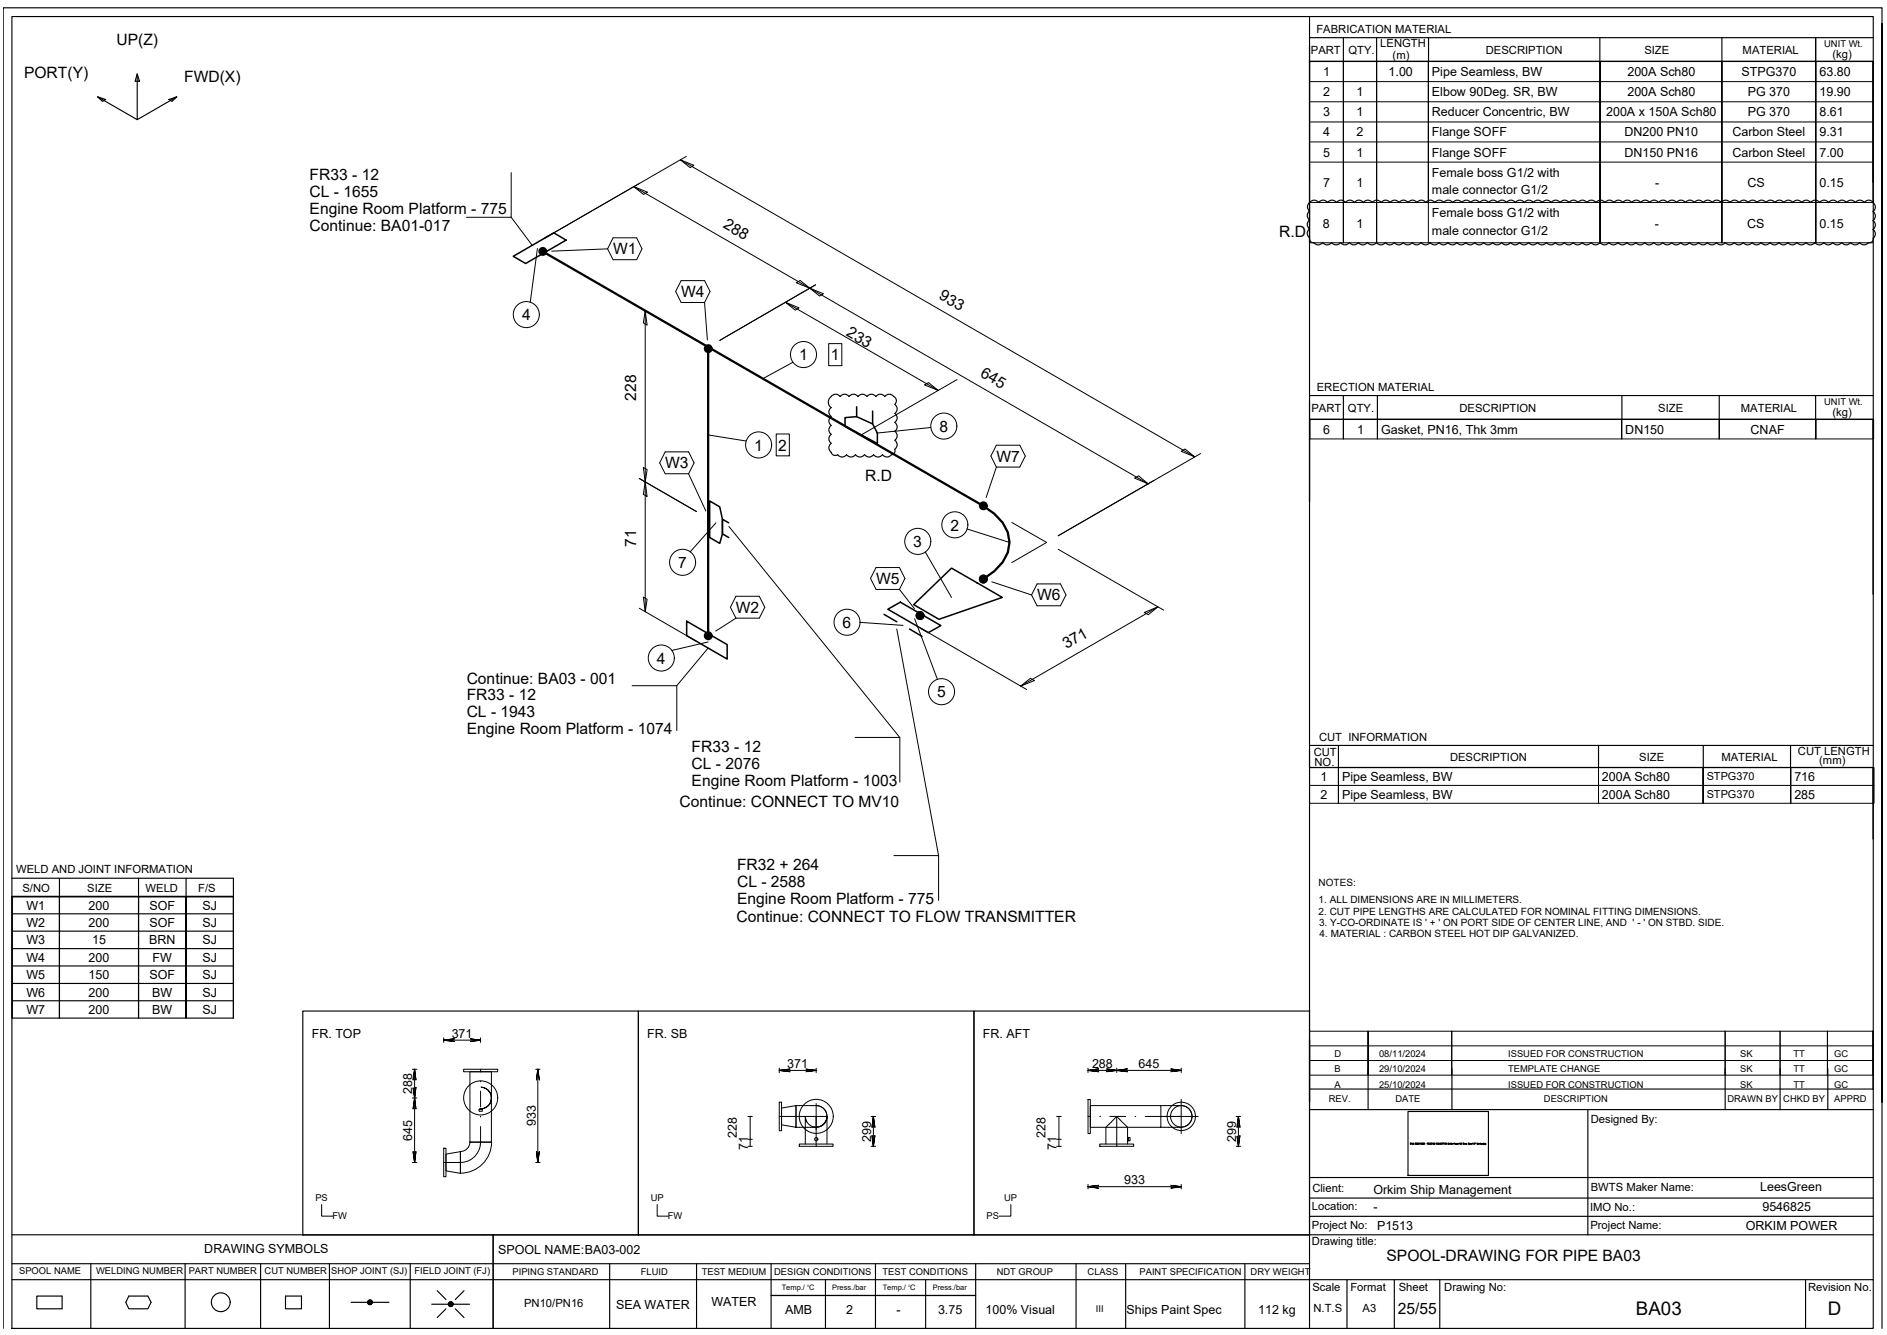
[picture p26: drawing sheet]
<svg xmlns="http://www.w3.org/2000/svg" width="420mm" height="297mm" viewBox="0 0 420 297" stroke-linecap="round" stroke-linejoin="round" font-family="sans-serif">
<defs><g id="words">
<g font-size="4.2">
<text x="364.3" y="292.7">BA03</text>
<text x="407" y="292.7">D</text>
</g>
<g font-size="3.5">
<text x="25.9" y="10.1">UP(Z)</text>
<text x="5.4" y="17.4">PORT(Y)</text>
<text x="41" y="18.2">FWD(X)</text>
<text x="68.9" y="40.1">FR33 - 12</text>
<text x="68.9" y="47.6">Engine Room Platform - 775</text>
<text x="68.9" y="43.9">CL - 1655</text>
<text x="68.9" y="51.4">Continue: BA01-017</text>
<text x="160.9" y="50.6" transform="rotate(30 160.9 50.6)">288</text>
<text x="284.8" y="52.7">R.D</text>
<text x="136.5" y="56.6">W1</text>
<text x="116.2" y="71.3">4</text>
<text x="151.7" y="66.1">W4</text>
<text x="208.9" y="66.4" transform="rotate(30 208.9 66.4)">933</text>
<text x="188.3" y="74.6" transform="rotate(30 188.3 74.6)">233</text>
<text x="177.9" y="80.1">1</text>
<text x="185" y="80.1">1</text>
<text x="218.1" y="83.7" transform="rotate(30 218.1 83.7)">645</text>
<text x="141.7" y="89.2" transform="rotate(-90 141.7 89.2)">228</text>
<text x="167.9" y="100.2">1</text>
<text x="173.3" y="100.2">2</text>
<text x="209.2" y="96.1">8</text>
<text x="148.1" y="104.2">W3</text>
<text x="192.6" y="107">R.D</text>
<text x="221.9" y="102.7">W7</text>
<text x="211.6" y="118.1">2</text>
<text x="141.7" y="121.7" transform="rotate(-90 141.7 121.7)">71</text>
<text x="203.4" y="121.7">3</text>
<text x="151" y="126.4">7</text>
<text x="195.1" y="130">W5</text>
<text x="163.9" y="136.4">W2</text>
<text x="230.9" y="133.6">W6</text>
<text x="187.6" y="139.7">6</text>
<text x="146.2" y="147.7">4</text>
<text x="237.4" y="144.5" transform="rotate(-30 237.4 144.5)">371</text>
<text x="103.9" y="155.8">FR33 - 12</text>
<text x="103.9" y="152.1">Continue: BA03 - 001</text>
<text x="208.7" y="155.2">5</text>
<text x="103.9" y="159.6">CL - 1943</text>
<text x="103.9" y="163.3">Engine Room Platform - 1074</text>
<text x="154" y="167.3">FR33 - 12</text>
<text x="154" y="171.1">CL - 2076</text>
<text x="151.3" y="179.6">Continue: CONNECT TO MV10</text>
<text x="154" y="174.8">Engine Room Platform - 1003</text>
<text x="164.1" y="193.6">FR32 + 264</text>
<text x="164.1" y="197.4">CL - 2588</text>
<text x="164.1" y="201.1">Engine Room Platform - 775</text>
<text x="164" y="205.1">Continue: CONNECT TO FLOW TRANSMITTER</text>
<text x="308.7" y="280.7">SPOOL-DRAWING FOR PIPE BA03</text>
<text x="311.2" y="292.4">25/55</text>
</g>
<g font-size="2.8">
<text x="294.6" y="16.9">1</text>
<text x="309.2" y="16.9">1.00</text>
<text x="318.8" y="16.9">Pipe Seamless, BW</text>
<text x="362.4" y="16.9">200A Sch80</text>
<text x="387.8" y="16.9">STPG370</text>
<text x="405.1" y="16.9">63.80</text>
<text x="294.6" y="21.4">2</text>
<text x="302" y="21.4">1</text>
<text x="318.8" y="21.4">Elbow 90Deg. SR, BW</text>
<text x="362.4" y="21.4">200A Sch80</text>
<text x="389.2" y="21.4">PG 370</text>
<text x="405.1" y="21.4">19.90</text>
<text x="294.6" y="25.9">3</text>
<text x="302" y="25.9">1</text>
<text x="318.8" y="25.9">Reducer Concentric, BW</text>
<text x="357.6" y="25.9">200A x 150A Sch80</text>
<text x="389.2" y="25.9">PG 370</text>
<text x="405.1" y="25.9">8.61</text>
<text x="294.6" y="30.4">4</text>
<text x="294.6" y="34.8">5</text>
<text x="302" y="30.4">2</text>
<text x="302" y="34.8">1</text>
<text x="318.8" y="30.4">Flange SOFF</text>
<text x="318.8" y="34.8">Flange SOFF</text>
<text x="361.7" y="30.4">DN200 PN10</text>
<text x="361.7" y="34.8">DN150 PN16</text>
<text x="385.7" y="30.4">Carbon Steel</text>
<text x="385.7" y="34.8">Carbon Steel</text>
<text x="405.1" y="30.4">9.31</text>
<text x="405.1" y="34.8">7.00</text>
<text x="294.6" y="41.7">7</text>
<text x="302" y="41.7">1</text>
<text x="318.8" y="39.3">Female boss G1/2 with</text>
<text x="368.5" y="41.7">-</text>
<text x="389.1" y="41.7">CS</text>
<text x="405.1" y="41.7">0.15</text>
<text x="318.8" y="43.2">male connector G1/2</text>
<text x="294.5" y="50.6">8</text>
<text x="302" y="50.7">1</text>
<text x="318.8" y="48.3">Female boss G1/2 with</text>
<text x="318.8" y="52.2">male connector G1/2</text>
<text x="368.5" y="50.7">-</text>
<text x="389" y="50.7">CS</text>
<text x="405.1" y="50.7">0.15</text>
<text x="294.6" y="96.5">6</text>
<text x="302.2" y="96.5">1</text>
<text x="307.5" y="96.5">Gasket, PN16, Thk 3mm</text>
<text x="361.9" y="96.5">DN150</text>
<text x="389.8" y="96.5">CNAF</text>
<text x="294" y="173.7">1</text>
<text x="298.8" y="173.7">Pipe Seamless, BW</text>
<text x="356.7" y="173.7">200A Sch80</text>
<text x="399.5" y="173.7">716</text>
<text x="294" y="177.8">2</text>
<text x="298.8" y="177.8">Pipe Seamless, BW</text>
<text x="356.7" y="177.8">200A Sch80</text>
<text x="399.5" y="177.8">285</text>
<text x="5.9" y="202.4">W1</text>
<text x="19.7" y="202.4">200</text>
<text x="33.3" y="202.4">SOF</text>
<text x="45.1" y="202.4">SJ</text>
<text x="5.9" y="206.2">W2</text>
<text x="19.7" y="206.2">200</text>
<text x="33.3" y="206.2">SOF</text>
<text x="45.1" y="206.2">SJ</text>
<text x="5.9" y="210.1">W3</text>
<text x="5.9" y="214">W4</text>
<text x="19.7" y="214">200</text>
<text x="20.5" y="210.1">15</text>
<text x="33.2" y="210.1">BRN</text>
<text x="34" y="214">FW</text>
<text x="45.1" y="210.1">SJ</text>
<text x="45.1" y="214">SJ</text>
<text x="5.9" y="217.8">W5</text>
<text x="5.9" y="221.7">W6</text>
<text x="19.7" y="217.8">150</text>
<text x="19.7" y="221.7">200</text>
<text x="33.3" y="217.8">SOF</text>
<text x="33.9" y="221.7">BW</text>
<text x="45.1" y="217.8">SJ</text>
<text x="45.1" y="221.7">SJ</text>
<text x="5.9" y="225.6">W7</text>
<text x="19.7" y="225.6">200</text>
<text x="33.9" y="225.6">BW</text>
<text x="45.1" y="225.6">SJ</text>
<text x="69.4" y="230.9">FR. TOP</text>
<text x="100.6" y="230.9">371</text>
<text x="144.1" y="230.9">FR. SB</text>
<text x="218.8" y="230.9">FR. AFT</text>
<text x="175.3" y="237.7">371</text>
<text x="243.1" y="237.7">288</text>
<text x="253.5" y="237.7">645</text>
<text x="91.8" y="243.4" transform="rotate(-90 91.8 243.4)">288</text>
<text x="119.3" y="250.6" transform="rotate(-90 119.3 250.6)">933</text>
<text x="91.8" y="253.8" transform="rotate(-90 91.8 253.8)">645</text>
<text x="164" y="253.3" transform="rotate(-90 164 253.3)">228</text>
<text x="166.5" y="255.8" transform="rotate(-90 166.5 255.8)">71</text>
<text x="194" y="254.1" transform="rotate(-90 194 254.1)">299</text>
<text x="232.8" y="253.3" transform="rotate(-90 232.8 253.3)">228</text>
<text x="235.3" y="255.8" transform="rotate(-90 235.3 255.8)">71</text>
<text x="275.2" y="254.1" transform="rotate(-90 275.2 254.1)">299</text>
<text x="250.3" y="263.5">933</text>
<text x="305.8" y="265.6">Orkim Ship Management</text>
<text x="305.8" y="269.5">-</text>
<text x="391.9" y="265">LeesGreen</text>
<text x="392.4" y="269.5">9546825</text>
<text x="306.6" y="273.7">P1513</text>
<text x="388.7" y="273.6">ORKIM POWER</text>
<text x="45.5" y="278.8">DRAWING SYMBOLS</text>
<text x="110.9" y="278.9">SPOOL NAME:BA03-002</text>
<text x="137.2" y="291.3">SEA WATER</text>
<text x="158.4" y="290.6">WATER</text>
<text x="174.8" y="292.3">AMB</text>
<text x="188.4" y="292.4">2</text>
<text x="199.6" y="292.4">-</text>
<text x="208.9" y="292.4">3.75</text>
<text x="219.4" y="292.4">100% Visual</text>
<text x="250.8" y="292.3">Ships Paint Spec</text>
<text x="280.1" y="292.3">112 kg</text>
</g>
<g font-size="2.5">
<text x="291.9" y="11.9">PART</text>
<text x="293.1" y="7.3">FABRICATION MATERIAL</text>
<text x="300.3" y="11.9">QTY.</text>
<text x="307.3" y="10.5">LENGTH</text>
<text x="330.8" y="11.9">DESCRIPTION</text>
<text x="366.1" y="11.9">SIZE</text>
<text x="388" y="11.9">MATERIAL</text>
<text x="310.1" y="13.2">(m)</text>
<text x="408" y="13">(kg)</text>
<text x="293.2" y="87">ERECTION MATERIAL</text>
<text x="292" y="91.6">PART</text>
<text x="300.1" y="91.6">QTY.</text>
<text x="325" y="91.6">DESCRIPTION</text>
<text x="369.2" y="91.6">SIZE</text>
<text x="387.6" y="91.6">MATERIAL</text>
<text x="408" y="92.6">(kg)</text>
<text x="293.7" y="164.9">CUT INFORMATION</text>
<text x="292.5" y="168.2">CUT</text>
<text x="292.7" y="170.4">NO.</text>
<text x="322.9" y="169.3">DESCRIPTION</text>
<text x="365" y="169.3">SIZE</text>
<text x="383.3" y="169.4">MATERIAL</text>
<text x="400.3" y="168">CUT LENGTH</text>
<text x="405.1" y="170">(mm)</text>
<text x="3.6" y="194.3">WELD AND JOINT INFORMATION</text>
<text x="5" y="198.4">S/NO</text>
<text x="19.4" y="198.4">SIZE</text>
<text x="32.4" y="198.4">WELD</text>
<text x="44.1" y="198.4">F/S</text>
<text x="354.2" y="249.9">Designed By:</text>
<text x="292.1" y="269.3">Location:</text>
<text x="292.2" y="265.1">Client:</text>
<text x="354.1" y="269.5">IMO No.:</text>
<text x="354.2" y="265">BWTS Maker Name:</text>
<text x="292.1" y="273.5">Project No:</text>
<text x="354.1" y="273.5">Project Name:</text>
<text x="292.1" y="277">Drawing title:</text>
<text x="292.2" y="287.3">Scale</text>
<text x="300.7" y="287.3">Format</text>
<text x="311.4" y="287.3">Sheet</text>
<text x="321.6" y="287.3">Drawing No:</text>
<text x="402.6" y="287.3">Revision No.</text>
<text x="116.7" y="290.7">PN10/PN16</text>
<text x="292.5" y="291.8">N.T.S</text>
<text x="303.4" y="291.8">A3</text>
</g>
<g font-size="2.4">
<text x="380" y="173.7">STPG370</text>
<text x="380" y="177.6">STPG370</text>
</g>
<g font-size="2.2">
<text x="293.6" y="197.2">NOTES:</text>
<text x="293.6" y="200.9">1. ALL DIMENSIONS ARE IN MILLIMETERS.</text>
<text x="293.6" y="203.6">2. CUT PIPE LENGTHS ARE CALCULATED FOR NOMINAL FITTING DIMENSIONS.</text>
<text x="293.7" y="206">3. Y-CO-ORDINATE IS ' + ' ON PORT SIDE OF CENTER LINE, AND ' - ' ON STBD. SIDE.</text>
<text x="293.8" y="208.6">4. MATERIAL : CARBON STEEL HOT DIP GALVANIZED.</text>
</g>
<g font-size="2.1">
<text x="406.2" y="10.5">UNIT Wt.</text>
<text x="406.2" y="90.1">UNIT Wt.</text>
<text x="297.1" y="238.4">B</text>
<text x="297.1" y="235.2">D</text>
<text x="307.1" y="238.4">29/10/2024</text>
<text x="307.1" y="235.2">08/11/2024</text>
<text x="335.8" y="238.4">TEMPLATE CHANGE</text>
<text x="335.8" y="235.2">ISSUED FOR CONSTRUCTION</text>
<text x="387.5" y="238.4">SK</text>
<text x="387.5" y="235.2">SK</text>
<text x="399.4" y="238.4">TT</text>
<text x="399.4" y="235.2">TT</text>
<text x="408.4" y="238.4">GC</text>
<text x="408.4" y="235.2">GC</text>
<text x="295.9" y="245.1">REV.</text>
<text x="297.1" y="242">A</text>
<text x="307.1" y="242">25/10/2024</text>
<text x="310.7" y="245.1">DATE</text>
<text x="335.8" y="242">ISSUED FOR CONSTRUCTION</text>
<text x="343.8" y="245.1">DESCRIPTION</text>
<text x="384.6" y="245.1">DRAWN BY</text>
<text x="387.5" y="242">SK</text>
<text x="397.1" y="245.1">CHKD BY</text>
<text x="399.4" y="242">TT</text>
<text x="408.4" y="245.1">APPRD</text>
<text x="408.4" y="242">GC</text>
<text x="70.2" y="267.3">PS</text>
<text x="144.9" y="267.3">UP</text>
<text x="223.6" y="267.3">UP</text>
<text x="74" y="271.3">FW</text>
<text x="148.7" y="271.3">FW</text>
<text x="219.7" y="271.3">PS</text>
<text x="4.3" y="283.5">SPOOL NAME</text>
<text x="21.4" y="283.5">WELDING NUMBER</text>
<text x="42" y="283.5">PART NUMBER</text>
<text x="58.9" y="283.5">CUT NUMBER</text>
<text x="73.7" y="283.5">SHOP JOINT (SJ)</text>
<text x="92.3" y="283.5">FIELD JOINT (FJ)</text>
<text x="114.1" y="283.7">PIPING STANDARD</text>
<text x="142.7" y="283.7">FLUID</text>
<text x="156.2" y="283.7">TEST MEDIUM</text>
<text x="172.4" y="283.7">DESIGN CONDITIONS</text>
<text x="196.5" y="283.7">TEST CONDITIONS</text>
<text x="221.9" y="283.7">NDT GROUP</text>
<text x="242.2" y="283.7">CLASS</text>
<text x="253.7" y="283.7">PAINT SPECIFICATION</text>
<text x="278.5" y="283.7">DRY WEIGHT</text>
<text x="244" y="291.8">III</text>
</g>
<g font-size="1.7">
<text x="174.1" y="287">Temp./ C</text>
<text x="185.3" y="287">Press./bar</text>
<text x="196.5" y="287">Temp./ C</text>
<text x="207.7" y="287">Press./bar</text>
</g>
<g font-size=".7">
<text x="179.7" y="286.4">0</text>
<text x="202.3" y="286.4">0</text>
</g>
</g></defs>
<!-- layer: 0 -->
<g fill="none" stroke="#000" stroke-width=".22">
<path d="M103.2 237.9h7.6v.6h-7.6zM104.6 238.5h4.8v15.6h-4.8zM107 238.5h.1M107 237.9v.6M98.8 255.5h.5v6.3h-.5zM102.5 256.2v4.9v-4.9l-3.2 .6v3.7l3.2 .6M104.6 254.1h4.8M106.7 246.8l.1-.1 .6 .1zM106.7 246.8h.7v.5h-.7zM107 250.7v3.4a4.5 4.5 0 0 1-4.5 4.6h-3.7M107 246.7l.6-.1-.6 .1M107 240.5v.2"/>
<path d="M107 242.8v3.5M107 248.4v.1M107.6 246.6l.6-.2-.6 .2M107.6 242l-.6-.1 .6 .1M108.2 246.4l.5-.4-.5 .4M108.2 242.2l-.6-.2 .6 .2M108.7 246l.4-.5-.4 .5M108.7 242.6l-.5-.4 .5 .4M109.1 245.5l.2-.6-.2 .6M109.1 243.1l-.4-.5 .4 .5M109.3 243.7l-.2-.6 .2 .6M109.3 244.9l.1-.6-.1 .6"/>
<path d="M109.4 244.3l-.1-.6 .1 .6M173.5 248.4h10.6a2.42 2.42 0 0 1-1.1 2.1M173.5 245.2h.5v6.4h-.5zM178 254.6h7.5v.5h-7.5zM179.3 254.6v-6.2a2.41 2.41 0 0 0 2.4 2.4 2.41 2.41 0 0 0 2.4-2.4v6.2M179.3 248.4l.3 1.2M181.7 248.4v6.7M181.7 246h-4.5v4.8l-3.2-.5v-3.8l3.2-.5v4.8h4.5l-.6-.1M181.7 245.5v5.8M242.3 244.6h.5v7.6h-.5zM242.3 248.4h.5M242.8 246h15.7v4.8h-15.7z"/>
<path d="M244.9 254.6h7.5v.5h-7.5zM244.9 248.4h.2M246.2 254.6v-3.8l2.5-2.4 2.4 2.4v3.8M247.1 248.4h3.5M248.7 248.4v6.7M251.2 253.1h.4v.7h-.4zM251.2 253.1v.7l-.1-.1zM252.7 248.4h.2M255 248.4h11.8M258.5 246h4.5M258.5 250.8h4.5M263 244.6v7.6"/>
<path d="M71.6 268v2.6h2.6M146.3 268v2.6h2.6M225.1 268v2.6h-2.6"/>
</g>
<g fill="none" stroke="#000" stroke-width=".25">
<path d="M291.6 47a1.22 1.22 0 0 0 0 1.9 1.22 1.22 0 0 0 0 2 1.21 1.21 0 0 0 0 2M291.6 52.9a.82 .82 0 0 0 .9 1.1 1.21 1.21 0 0 0 2 0M293.6 45a1.4 1.4 0 0 0-1.9-.1 1.4 1.4 0 0 0-.3 1.9l.2 .1M293.6 45a1.21 1.21 0 0 1 2 0 1.22 1.22 0 0 1 2 0 1.22 1.22 0 0 1 2 0 1.22 1.22 0 0 1 2 0M294.5 54a1.22 1.22 0 0 0 2 0 1.22 1.22 0 0 0 2 0 1.22 1.22 0 0 0 2 0 1.21 1.21 0 0 0 2 0M301.6 45a1.21 1.21 0 0 1 2 0 1.22 1.22 0 0 1 1.9 0 1.22 1.22 0 0 1 2 0 1.22 1.22 0 0 1 2 0M302.5 54a1.21 1.21 0 0 0 1.9 0M304.5 54a1.22 1.22 0 0 0 2 0 1.21 1.21 0 0 0 2 0M308.5 54a1.22 1.22 0 0 0 2 0 1.22 1.22 0 0 0 2 0 1.22 1.22 0 0 0 1.9 0 1.21 1.21 0 0 0 2 0M309.5 45a1.21 1.21 0 0 1 2 0 1.22 1.22 0 0 1 2 0 1.22 1.22 0 0 1 2 0 1.22 1.22 0 0 1 2 0M316.4 54a1.22 1.22 0 0 0 2 0 1.22 1.22 0 0 0 2 0 1.22 1.22 0 0 0 2 0 1.21 1.21 0 0 0 2 0M317.5 45a1.21 1.21 0 0 1 2 0 1.22 1.22 0 0 1 2 0 1.22 1.22 0 0 1 1.9 0"/>
<path d="M323.5 45a1.21 1.21 0 0 1 2 0 1.22 1.22 0 0 1 2 0 1.22 1.22 0 0 1 2 0 1.22 1.22 0 0 1 1.9 0M324.4 54a1.22 1.22 0 0 0 2 0 1.22 1.22 0 0 0 2 0 1.22 1.22 0 0 0 2 0 1.21 1.21 0 0 0 1.9 0M331.5 45a1.21 1.21 0 0 1 1.9 0 1.22 1.22 0 0 1 2 0 1.22 1.22 0 0 1 2 0 1.22 1.22 0 0 1 2 0M332.4 54a1.22 1.22 0 0 0 1.9 0 1.21 1.21 0 0 0 2 0M336.4 54a1.21 1.21 0 0 0 1.9 0M338.4 54a1.22 1.22 0 0 0 2 0 1.22 1.22 0 0 0 1.9 0 1.22 1.22 0 0 0 2 0 1.21 1.21 0 0 0 2 0M339.4 45a1.21 1.21 0 0 1 2 0 1.22 1.22 0 0 1 2 0 1.22 1.22 0 0 1 2 0 1.22 1.22 0 0 1 2 0M346.3 54a1.22 1.22 0 0 0 2 0 1.22 1.22 0 0 0 2 0 1.22 1.22 0 0 0 2 0 1.21 1.21 0 0 0 2 0M347.4 45a1.21 1.21 0 0 1 2 0 1.22 1.22 0 0 1 1.9 0 1.22 1.22 0 0 1 2 0 1.22 1.22 0 0 1 2 0M354.3 54a1.22 1.22 0 0 0 2 0 1.22 1.22 0 0 0 2 0 1.22 1.22 0 0 0 1.9 0 1.22 1.22 0 0 0 2 0 1.22 1.22 0 0 0 2 0 1.22 1.22 0 0 0 2 0 1.21 1.21 0 0 0 2 0M355.4 45a1.21 1.21 0 0 1 2 0 1.22 1.22 0 0 1 1.9 0 1.22 1.22 0 0 1 2 0M361.3 45a1.21 1.21 0 0 1 2 0 1.22 1.22 0 0 1 2 0 1.22 1.22 0 0 1 2 0 1.22 1.22 0 0 1 2 0 1.22 1.22 0 0 1 2 0 1.22 1.22 0 0 1 2 0 1.22 1.22 0 0 1 2 0"/>
<path d="M368.3 54a1.22 1.22 0 0 0 1.9 0 1.22 1.22 0 0 0 2 0 1.21 1.21 0 0 0 2 0M374.2 54a1.22 1.22 0 0 0 2 0 1.22 1.22 0 0 0 2 0 1.22 1.22 0 0 0 2 0 1.21 1.21 0 0 0 2 0M375.3 45a1.21 1.21 0 0 1 2 0 1.22 1.22 0 0 1 1.9 0 1.22 1.22 0 0 1 2 0 1.22 1.22 0 0 1 2 0M382.2 54a1.22 1.22 0 0 0 2 0 1.22 1.22 0 0 0 2 0 1.22 1.22 0 0 0 1.9 0 1.21 1.21 0 0 0 2 0M383.2 45a1.21 1.21 0 0 1 2 0 1.22 1.22 0 0 1 2 0M387.3 45a1.21 1.21 0 0 1 1.9 0M389.2 45a1.21 1.21 0 0 1 2 0 1.22 1.22 0 0 1 2 0 1.22 1.22 0 0 1 2 0 1.22 1.22 0 0 1 2 0M390.1 54a1.22 1.22 0 0 0 2 0 1.22 1.22 0 0 0 2 0 1.22 1.22 0 0 0 2 0 1.21 1.21 0 0 0 2 0M397.2 45a1.21 1.21 0 0 1 2 0 1.22 1.22 0 0 1 2 0 1.22 1.22 0 0 1 2 0 1.22 1.22 0 0 1 2 0M398.1 54a1.21 1.21 0 0 0 2 0M400.1 54a1.22 1.22 0 0 0 2 0 1.21 1.21 0 0 0 2 0M404.1 54a1.22 1.22 0 0 0 2 0 1.22 1.22 0 0 0 2 0 1.22 1.22 0 0 0 2 0 1.21 1.21 0 0 0 2 0"/>
<path d="M405.2 45a1.21 1.21 0 0 1 1.9 0 1.22 1.22 0 0 1 2 0 1.22 1.22 0 0 1 2 0 1.22 1.22 0 0 1 2 0M413.1 45a1.21 1.21 0 0 1 2 0M415.1 45a1.21 1.21 0 0 1 2 .1M417 45.1a1.21 1.21 0 0 1 0 2 1.22 1.22 0 0 1 0 2M417 49.1a1.21 1.21 0 0 1 0 1.9 1.22 1.22 0 0 1 0 2M417.1 53a.87 .87 0 0 1-1.1 1 1.24 1.24 0 0 1-1.9 0 1.22 1.22 0 0 1-2 0M185.1 94.7a1.22 1.22 0 0 0 0 2 1.22 1.22 0 0 0 0 1.9 1.24 1.24 0 0 0 0 2 .95 .95 0 0 0 1.4 .6M187.1 88.2a1.32 1.32 0 0 0-2.3 .3 1.48 1.48 0 0 0 .3 2.2 1.22 1.22 0 0 0 0 2 1.21 1.21 0 0 0 0 2M187.1 88.2a1.21 1.21 0 0 1 1.9 0 1.22 1.22 0 0 1 2 0 1.22 1.22 0 0 1 2 0 1.22 1.22 0 0 1 2 0M195 88.2a1.21 1.21 0 0 1 2 0 1.35 1.35 0 0 1 2.2 .2l.3 .4 .1 .5-.4 .7M199.2 100a.87 .87 0 0 1-.7 1.2M199.2 90a1.21 1.21 0 0 1 0 2"/>
<path d="M199.2 92a1.21 1.21 0 0 1 0 2 1.22 1.22 0 0 1 0 2 1.22 1.22 0 0 1 0 2 1.22 1.22 0 0 1 0 1.9M186.5 101.2a1.22 1.22 0 0 0 2 0 1.22 1.22 0 0 0 2 0 1.21 1.21 0 0 0 2 0M192.5 101.2a1.22 1.22 0 0 0 2 0 1.22 1.22 0 0 0 2 0 1.21 1.21 0 0 0 2 0M67.4 225h74.7v49.8h-74.7zM142.1 225h74.8v49.8h-74.8zM216.9 225h74.7v49.8h-74.7zM313.5 247.3h17.9v14.2h-17.9zM314 254.3l.2 .1-.2 .2M314.1 254.3v.3M314.3 254.4v.2M314.3 254.3l.2 .3M314.6 254.4h.1l-.1 .2z"/>
<path d="M314.8 254.4v.2M315.2 254.3v.3M315.5 254.3v.3l-.2-.3v.3M315.7 254.3v.3l-.1-.3v.3M315.8 254.3h.2v.3h-.2zM316 254.3l.2 .3 .1-.3M316.3 254.6l.1-.3 .1 .3M316.3 254.5h.2M316.6 254.3l.2 .1-.1 .2h-.1zM316.9 254.3h.1v.3h-.1zM317.1 254.5l.1-.1-.1-.1v.3M317.1 254.5l.1 .1"/>
<path d="M317.8 254.5h.1M318 254.3h-.2v.3M318 254.6h.1M318 254.3h.1M318.1 254.3v.3M318.2 254.3v.3h.1M318.4 254.5h.1M318.6 254.3h-.2v.3h.2M318.8 254.4l-.1-.1 .1 .3h-.1M318.9 254.3l.2 .3M319.1 254.4h.2l-.1 .2zM319.3 254.4h.2l-.2 .2h.2"/>
<path d="M319.8 254.5l.2-.1-.2-.1v.3M320.1 254.5l.1-.1-.1-.1v.3M320.1 254.5l.1 .1M320.3 254.3h.1v.3h-.1zM320.7 254.3v.3h-.2M320.8 254.5h.1M321 254.3h-.2v.3h.2M321.2 254.4h-.2v.2h.2M321.3 254.3h.1M321.3 254.3v.3M321.5 254.3l.2 .3M321.9 254.3h-.2l.2 .2-.2 .1"/>
<path d="M322 254.4h.1v.2h-.1M322.4 254.3h.2v.3h-.2zM322.7 254.4v.2M322.9 254.5h-.2M322.9 254.3v.3M323 254.5l.1 .1M323.1 254.4l-.2 .1M323.2 254.3v.3M323.3 254.5l-.1 .1M323.3 254.5l.1 .1M323.7 254.5l.2-.1-.2-.1v.3M324 254.5l.1 .1z"/>
<path d="M324.2 254.4l.1 .2v-.2M324.4 254.5l.2-.1-.2 .1 .2 .1M324.7 254.4v.2M324.9 254.5h-.2M324.9 254.3l.2 .3M325.1 254.4h.2l-.1 .2zM325.4 254.4l.1-.1-.1 .2M325.5 254.5l-.1 .1M325.8 254.6h.1M325.8 254.3h.1M325.9 254.3v.3M326 254.5l.1-.1 .1 .2"/>
<path d="M326 254.4v.2M326.2 254.5l.2-.1v.2M326.2 254.4v.2M326.5 254.5l.1 .1zM327 254.3l.1 .1-.1 .2M327 254.3v.3M327.2 254.5l.1 .1zM327.6 254.4l-.2 .1 .2 .1M327.8 254.4l-.1 .2M327.9 254.3l.2 .3M328.2 254.3v.3M328.3 254.3l-.1 .2"/>
<path d="M328.4 254.5h.1M328.5 254.3h-.1v.3M328.9 254.6v-.3l.1 .2v-.2v.3M329.1 254.5l.1 .1zM329.2 254.6h.1M329.3 254.4v.2M329.5 254.5h-.2M329.6 254.3v.3M329.7 254.5l.1-.1v.2M329.7 254.4v.2M329.9 254.5l.1-.1-.1 .1 .1 .1M330.1 254.6h.1"/>
<path d="M330.4 254.3v.4M330.4 254.6l.2-.1-.2-.1-.2 .2M330.8 254.6l-.1-.2 .1 .2h-.1"/>
</g>
<!-- layer: SymbolsOnDrawingSheet -->
<g fill="none" stroke="#000" stroke-width=".25">
<path d="M2.7 3.7h414.4v291.9h-414.4zM30.6 16.5v10.1l8.8-5.1M30.6 16.5l.5 1.6h-1zM291.6 3.7v291.9M291.6 8.4h125.5M299.1 8.4v5.3M306.5 8.4v5.3M318.1 8.4v5.3M356.2 8.4v5.3M383.4 8.4v5.3M404.3 8.4v5.3v-5.3M417.1 13.7h-125.5v40.3v-40.3h125.5v31.3"/>
<path d="M419 5.2v240v-240M21.7 21.5l1.8 .6-.7 .5zM21.7 21.5l8.9 5.1M37.6 22.1l1.8-.6-1.1 1.1zM291.6 93.3v18.3v-18.3h125.5zM291.6 88h125.5M299.1 88v5.3M306.7 88v5.3M361.1 88v5.3M382.8 88v5.3M404.3 88v5.2M417.1 93.3v38.9"/>
<path d="M291.6 170.8h125.5M291.6 165.9h125.5M298 165.9v4.9M355.9 165.9v4.9M379.3 165.9v4.9M398.7 165.9v4.9M417.1 170.8v15.9M2.7 195.4h49.3v4.1h-49.3M2.7 199.5h49.3M13.2 195.4v4.1M30.8 195.4v4.1M41.4 195.4v4.1"/>
<path d="M52 199.5h-49.3h49.3M291.6 231.4v13.8v-13.8M304.6 237.8v9.1M323.3 237.8v9.1M384.1 237.8v9.1M396.4 237.8v9.1M407 237.8v9.1M417.1 229.4v13M291.6 246.9h125.5M291.6 242.3h125.5M353.6 246.9v27.8M2.7 274.7h414.4"/>
<path d="M109.8 274.7v20.9M291.6 262h125.5M291.6 270.6h125.5M291.6 266.6h125.5M.7 295.6v-293.9h418.3v293.9M2.7 284.7h414.4M2.7 281.2h288.9M8.2 288.4h5.6v2.8h-5.6zM20.2 281.2v14.4M28.7 288.4h4.2l.7 1.4-.7 1.4h-4.2l-.7-1.4zM41.2 281.2v14.4M58 281.2v14.4"/>
<path d="M63.6 288.4h3.5v2.8h-3.5zM73.3 281.2v14.4M82.1 289.3l-.2 .3M82.3 289.3l-.4 .4M82.4 289.3l-.5 .5h-3.7M82.5 289.3l-.6 .6M82.6 289.3l-.7 .7M82.7 289.3l-.8 .8M82.7 289.4l-.7 .7M82.7 289.4l-.6 .8M82.8 289.5l-.7 .7M82.8 289.6l-.6 .7"/>
<path d="M82.8 290l-.2 .2M82.9 289.7l-.7 .6M82.9 289.7l-.5 .6M82.9 289.9l-.4 .4M82.9 289.8h3.7M91.3 281.2v14.4M96.1 290.2h3.7M97.4 287.2l1.9 1.9M99.3 291.2l-1.9 2M100.1 290.6l.7-.7-.7 .8M100.2 289.7l-.3 .3M100.3 289.7l-.5 .5"/>
<path d="M100.4 289.7l-.5 .5M100.5 289.7l-.6 .6M100.6 289.7l-.7 .7M100.6 289.8l-.7 .7M100.7 289.8l-.7 .7M100.7 289.9l-.7 .7M100.8 290.4l-.1 .2M100.8 290.1l-.6 .6M100.8 290.3l-.4 .4M100.9 290.2h3.6M100.9 290.2l-.5 .5M101.4 291.2l1.9 2"/>
<path d="M103.3 287.2l-1.9 1.9M135.7 281.2v14.4M155.1 281.2v14.4M171.7 288.2h45.5M171.7 281.2v14.4M183.8 284.7v10.9M194.9 281.2v14.4M206.1 284.7v10.9M217.2 281.2v14.4M239.6 281.2v14.4M250.6 281.3v14.3M277.2 281.2v14.4"/>
<path d="M299.9 284.7v10.9M310.5 284.7v10.9M320.6 284.7v10.9M402 284.7v10.9"/>
<circle cx="49.2" cy="289.8" r="2.1"/>
<circle cx="82.4" cy="289.8" r=".53"/>
<circle cx="100.4" cy="290.2" r=".53"/>
</g>
<g fill="none" stroke="#000" stroke-width=".22">
<path d="M91.8 237.9h1M92.3 237.9l-.3 2.4 .3-2.4 .3 2.4zM92.3 237.9v6.4l.3-2.4-.3 2.4-.3-2.4 .3 2.4M98.8 231.4l2.4-.3-2.4 .3 2.4 .3-2.4-.3h8.2M98.8 230.9v1M104.6 231.1l2.4 .3-2.4 .3 2.4-.3zM107 230.9v1M119.3 237.9h1M119.7 237.9l-.2 2.4 .2-2.4 .4 2.4zM119.7 237.9v20.8l.4-2.5-.4 2.5-.2-2.5 .2 2.5M173.5 238.2l2.4-.3-2.4 .3 2.4 .3-2.4-.3h8.2l-2.3-.3 2.3 .3-2.3 .3 2.3-.3M173.5 237.7v1"/>
<path d="M181.7 237.7v1M242.3 238.2l2.3-.4-2.3 .4 2.3 .3-2.3-.3h6.4l-2.4-.4 2.4 .4-2.4 .3 4.7-.7-2.3 .4 2.3 .3-2.3-.3h14.3l-2.4-.4 2.4 .4-2.4 .3 2.4-.3M242.3 237.7v.9M248.7 237.7v.9M263 237.7v.9M91.8 258.7h1M91.8 244.3h1M92.3 244.3l-.3 2.4 .3-2.4 .3 2.4zM92.3 244.3v14.4l.3-2.5-.3 2.5-.3-2.5 .3 2.5M104.6 254.1a2.1 2.1 0 0 1-2.1 2.1M109.5 254.1a6.9 6.9 0 0 1-7 6.9M119.3 258.7h1"/>
<path d="M166.5 255.1h1M166.5 253.5h1M166.5 248.4h1M167 248.4v6.7M181.7 246a2.39 2.39 0 0 1 2.4 2.4 2.39 2.39 0 0 1-2.4 2.4M194 255.1h1M194 248.4h1M194.5 248.4l.3 2.4-.3-2.4-.3 2.4 .3-2.4v6.7l.3-2.4-.3 2.4-.3-2.4 .3 2.4M235.3 255.1h1M235.3 253.5h1M235.3 248.4h1M235.8 248.4v6.7"/>
<path d="M263 246a2.39 2.39 0 0 1 2.4 2.4 2.39 2.39 0 0 1-2.4 2.4M275.2 255.1h1.1M275.2 248.4h1.1M275.4 252.7l.3 2.4 .4-2.4-.4 2.4zM275.7 248.4l-.3 2.4 .3-2.4 .4 2.4zM275.7 248.4v6.7M242.3 264l2.3 .4-2.3-.4 2.3-.3zM242.3 263.5v1M242.3 264h20.7M260.6 263.7l2.4 .3-2.4 .4 2.4-.4zM263 263.5v1"/>
<circle cx="107" cy="244.3" r="3.8"/>
<circle cx="181.7" cy="248.4" r="3.8"/>
<circle cx="181.7" cy="253.5" r=".36"/>
<circle cx="263" cy="248.4" r="3.2"/>
<circle cx="263" cy="248.4" r="2.39"/>
</g>
<!-- layer: FramesFromTables -->
<g fill="none" stroke="#000" stroke-width=".22">
<path d="M291.6 13.7v26.9v-26.9h125.5v26.9v-26.9M291.6 18.2h125.5M299.1 13.7v40.3v-40.3M306.5 13.7v40.3v-40.3M356.3 13.7v40.3v-40.3M383.4 13.7v40.3v-40.3M404.3 13.7v40.3v-40.3M291.6 36.1h125.5M291.6 31.6h125.5M291.6 27.1h125.5M291.6 22.6h125.5M291.5 54h125.6"/>
<path d="M291.6 45h125.5M318 45v-31.3v40.3M291.6 93.3h125.6v4.4h-125.6zM291.7 93.3v4.4M299.1 93.3v4.4v-4.4M306.7 93.3v4.4v-4.4M361.1 93.3v4.4v-4.4M382.8 93.3v4.4v-4.4M404.3 93.3v4.4v-4.4M417.1 93.3v4.4M291.6 170.8h125.7v7.9h-125.7zM291.6 170.8v7.9"/>
<path d="M291.6 174.8h125.7M298 170.8v7.9v-7.9M355.9 170.8v7.9v-7.9M379.2 170.8v7.9v-7.9M398.7 170.8v7.9v-7.9M417.1 170.8v7.9M291.6 229.4h125.5v9.8h-125.5zM291.6 229.4v9.8M291.6 236h125.5M291.6 232.7h125.5M304.6 229.4v9.8v-9.8M323.2 229.4v9.8"/>
<path d="M384.1 229.4v9.8M396.4 229.4v9.8M406.9 229.4v9.8v-9.8M417.1 229.4v9.8"/>
</g>
<path d="M2.7 199.5h49.3v27h-49.3zM2.7 199.5v27M13.2 199.5v27v-27M30.8 199.5v27v-27M41.4 199.5v27v-27M52 199.5v27M2.7 218.8h49.3M2.7 214.9h49.3M2.7 211.1h49.3M2.7 207.2h49.3M2.7 203.3h49.3M2.7 222.7h49.3" fill="none" stroke="#000" stroke-width=".25"/>
<!-- layer: I_OtherComponents -->
<path d="M114.3 57l9-5.2 2.8 1.6-9.1 5.2zM188.2 92.9l2.5-.2 3.6 1.6 1.1 2.1v2.3l-7.2-3.8zM190.7 90.5v2.2M194.3 91.5v2.8M158 111.5l2.3 1.3 .6 2.7v3.3l-.6 2.1-2.3-1.3zM162.2 116.3l-1.3-.8v3.3l1.3 .8M152.9 138.2l9 5.2v3.2l-9-5.2zM196.8 136.7l2.9 1.6M197.7 135.6l2.8-1.6 9 5.2-2.8 1.6zM202.5 140l2.8 1.6M203.4 134.5l8.5-8.1 11.3 6.5-14.1 4.9z" fill="none" stroke="#000" stroke-width=".34"/>
<g fill="none" stroke="#000" stroke-width=".51">
<circle cx="120.9" cy="55.9" r=".74"/>
<circle cx="120.9" cy="55.9" r=".36"/>
<circle cx="157.7" cy="77.6" r=".74"/>
<circle cx="157.7" cy="77.6" r=".36"/>
<circle cx="204.9" cy="137" r=".74"/>
<circle cx="204.9" cy="137" r=".36"/>
<circle cx="219" cy="128.8" r=".74"/>
<circle cx="219" cy="128.8" r=".36"/>
<circle cx="157.7" cy="141.5" r=".74"/>
<circle cx="157.7" cy="141.5" r=".36"/>
</g>
<!-- layer: I_Pipes -->
<g fill="none" stroke="#000" stroke-width=".51">
<path d="M120.8 56l98.1 56.6 2.5 1.7a7.7 7.7 0 0 1 1.9 10.8l-1.9 2-2.5 1.8M157.7 77.6v63.9"/>
<circle cx="219" cy="112.5" r=".74"/>
<circle cx="219" cy="112.5" r=".36"/>
<circle cx="219" cy="128.8" r=".74"/>
<circle cx="219" cy="128.8" r=".36"/>
</g>
<path d="M225.3 116.2l7.7 4.5-7.7 4.5" fill="none" stroke="#000" stroke-width=".22"/>
<!-- layer: I_Dimensions -->
<g fill="none" stroke="#000" stroke-width=".22">
<path d="M151.5 35.6l3 1.2-.8 .5zM151.5 35.6l114.5 66M152.8 34.8l-31.7 18.3 21.3-12.3M141.1 41.5l3.1 1.3-.9 .5zM141.1 41.5l114.5 66.2M142.4 68.4l12.7 7.3M143.7 69.1l.4 3.2-.9-.5zM143.7 69.1v67M174.9 67.3l3 1.2-.8 .5zM174.9 67.3l34 19.6M177.3 62.9l.9-.5 2.1 1.7zM180.3 64.1l3 1.3-.8 .5z"/>
<path d="M181.6 63.4l-21.3 12.3M205.9 85.6l.8-.5 2.2 1.8zM213.1 84.5l-21.3 12.3M142.4 106.5l12.7 7.3M143.2 104l.9 .5-.4 2.7zM143.7 107.2l.4 3.3-.9-.5zM252.6 106.4l.9-.5 2.1 1.8zM263 100.4l.8-.5 2.2 1.7zM267.3 100.9l-31.7 18.3 21.3-12.3M142.4 135.3l12.7 7.4M143.2 132.8l.9 .6-.4 2.7zM205.1 139.8l23.5 13.6"/>
<path d="M235.6 122.2l23.5 13.6M254.8 136.3l3-1.3-2.1 1.8zM257.8 135l-30.5 17.7M227.3 152.7l2.1-1.8 .9 .5z"/>
</g>
<!-- layer: I_Coordinates -->
<path d="M113.8 38.4v9.9h-9.9M113.8 48.3l4.7 6.3M162.3 117.1l38 47M199.7 140l9.3 50.4M140.7 152.6h10v10M157.7 144.2l-7 8.4M190.4 164.1h9.9v9.9M199 190.4h10v10" fill="none" stroke="#000" stroke-width=".22"/>
<!-- layer: I_PartNumbers -->
<path d="M114.1 67v6.1M175.8 75.8v6.2M165.8 95.9v6.2M207 91.7v6.2M201.2 117.4v6.1M209.5 113.7v6.2M148.9 122v6.2M185.5 135.4v6.2M144.1 143.3v6.2M206.6 150.8v6.2" fill="none" stroke="#fff" stroke-width=".22"/>
<g fill="#fff" stroke="#fff" stroke-width=".22">
<path d="M144.1 143.3h6.2v6.2zM144.1 143.3v6.2h6.2z"/>
<path d="M114.1 73.1h6.2v-6.1zM114.1 67h6.2l-6.2 6.1z"/>
<path d="M172 95.9l-6.2 6.2h6.2zM165.8 95.9h6.2l-6.2 6.2z"/>
<path d="M182 75.8l-6.2 6.2h6.2zM175.8 75.8h6.2l-6.2 6.2z"/>
<path d="M155.1 122l-6.2 6.2h6.2zM148.9 122h6.2l-6.2 6.2z"/>
<path d="M201.2 123.5h6.2v-6.1zM201.2 117.4h6.2l-6.2 6.1z"/>
<path d="M212.7 150.8l-6.1 6.2h6.1zM206.6 150.8h6.1l-6.1 6.2z"/>
<path d="M191.7 135.4l-6.2 6.2h6.2zM185.5 135.4h6.2l-6.2 6.2z"/>
<path d="M215.6 113.7l-6.1 6.2h6.1zM209.5 113.7h6.1l-6.1 6.2z"/>
<path d="M207 97.9h6.2v-6.2zM207 91.7h6.2l-6.2 6.2z"/>
</g>
<g fill="none" stroke="#000" stroke-width=".22">
<path d="M119.7 55.3l-1.6 12M157.7 96.8l8.4 1.3M176.6 80.6l-6.7 3.6M207.2 95.1l-11.8 1.3M159.4 116.3l-5.7 6.5M215.3 117.7l9.5 3M191.5 138.5l9.6 .6M203.7 137.7l5 13.5M206 122.8l5.9 10.1M157.7 142.8l-8.2 1.9"/>
<circle cx="117.2" cy="70" r="2.9"/>
<circle cx="178.9" cy="78.9" r="2.9"/>
<circle cx="168.9" cy="99" r="2.9"/>
<circle cx="210.1" cy="94.8" r="2.9"/>
<circle cx="212.6" cy="116.8" r="2.9"/>
<circle cx="152" cy="125.1" r="2.9"/>
<circle cx="188.6" cy="138.5" r="2.9"/>
<circle cx="204.3" cy="120.5" r="2.9"/>
<circle cx="147.2" cy="146.4" r="2.9"/>
<circle cx="209.6" cy="153.9" r="2.9"/>
</g>
<!-- layer: I_CutNumbers -->
<path d="M184.3 76.3v5.2M172.6 96.4v5.2" fill="none" stroke="#fff" stroke-width=".22"/>
<g fill="#fff" stroke="#fff" stroke-width=".22">
<path d="M176 96.4l-3.4 5.2h3.4zM172.6 96.4h3.4l-3.4 5.2z"/>
<path d="M187.6 76.3l-3.3 5.2h3.3zM184.3 76.3h3.3l-3.3 5.2z"/>
</g>
<path d="M184.5 76.5h2.9v4.9h-2.9zM172.8 96.6h3v4.8h-3z" fill="none" stroke="#000" stroke-width=".22"/>
<!-- layer: I_Tags -->
<g fill="none" stroke="#000" stroke-width=".22">
<path d="M135.3 55.4l-12.5 .5M136.5 52.9h5.3l1.1 2.5-1.1 2.4h-5.3l-1.2-2.4zM151.7 62.4h5.2l1.2 2.5-1.2 2.4h-5.2l-1.3-2.4zM156.9 67.3l.6 8.3M221.9 99.1h5.2l1.2 2.4-1.2 2.4h-5.2l-1.3-2.4zM148.1 100.5h5.2l1.2 2.5-1.2 2.4h-5.2l-1.2-2.4zM153.3 105.4l3.9 8.3M221.9 103.9l-2.3 6.8M163.9 132.7h5.2l1.2 2.4-1.2 2.4h-5.2l-1.3-2.4zM163.9 137.5l-4.5 2.9M195.1 126.3h5.2l1.2 2.4-1.2 2.4h-5.2l-1.3-2.4zM200.3 131.1l3.3 4.3"/>
<path d="M220.8 129.5l8.9 2.9M230.9 129.9h5.2l1.2 2.5-1.2 2.4h-5.2l-1.2-2.4z"/>
</g>
<use href="#words"/>
</svg>
